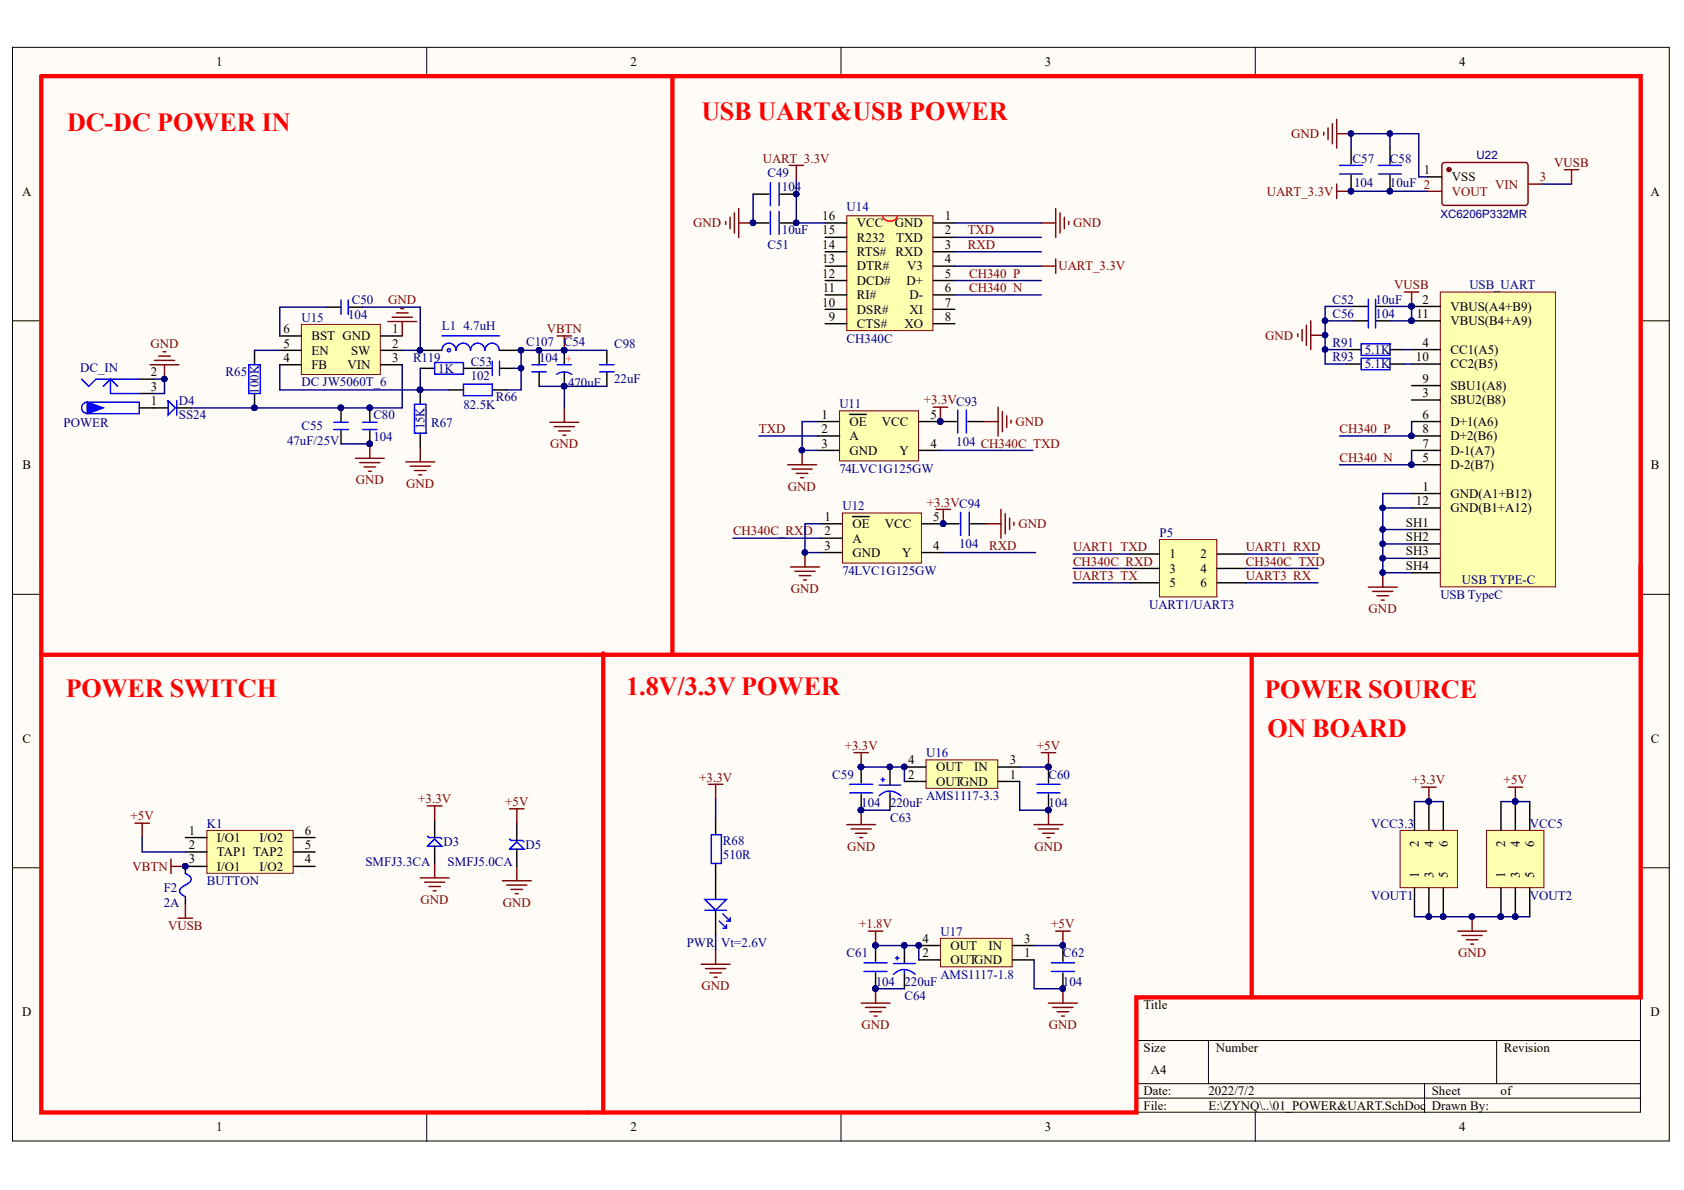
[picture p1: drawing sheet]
<svg xmlns="http://www.w3.org/2000/svg" width="297mm" height="210mm" viewBox="0 0 297 210" stroke-linecap="round" stroke-linejoin="round" font-family="sans-serif">
<defs><g id="words">
<g font-size="4.6" fill="#f00">
<text x="11.8" y="23.1">DC-DC POWER IN</text>
<text x="123.7" y="21.1">USB UART&amp;USB POWER</text>
<text x="11.6" y="122.9">POWER SWITCH</text>
<text x="110.5" y="122.6">1.8V/3.3V POWER</text>
<text x="223.1" y="123.2">POWER SOURCE</text>
<text x="223.6" y="130">ON BOARD</text>
</g>
<g font-size="2.3">
<text x="38.1" y="11.7">1</text>
<text x="111.2" y="11.7">2</text>
<text x="184.3" y="11.7">3</text>
<text x="257.4" y="11.7">4</text>
<text x="3.9" y="34.5">A</text>
<text x="251.1" y="30.7">1</text>
<text x="256.1" y="32">VSS</text>
<text x="291.1" y="34.5">A</text>
<text x="145" y="41.4">15</text>
<text x="145" y="38.8">16</text>
<text x="151.2" y="40.1">VCC</text>
<text x="157.8" y="40.1">GND</text>
<text x="166.6" y="38.8">1</text>
<text x="166.6" y="41.4">2</text>
<text x="145" y="46.4">13</text>
<text x="145" y="43.9">14</text>
<text x="151.2" y="47.7">DTR#</text>
<text x="151.2" y="45.2">RTS#</text>
<text x="151.2" y="42.6">R232</text>
<text x="158" y="45.2">RXD</text>
<text x="158.1" y="42.6">TXD</text>
<text x="160" y="47.7">V3</text>
<text x="166.6" y="43.9">3</text>
<text x="166.6" y="46.4">4</text>
<text x="145" y="49">12</text>
<text x="145.1" y="51.5">11</text>
<text x="151.2" y="52.8">RI#</text>
<text x="151.2" y="50.3">DCD#</text>
<text x="159.9" y="50.3">D+</text>
<text x="160.4" y="52.8">D-</text>
<text x="166.6" y="49">5</text>
<text x="166.6" y="51.5">6</text>
<text x="250.9" y="53.6">2</text>
<text x="50" y="58.8">6</text>
<text x="69.2" y="58.8">1</text>
<text x="145" y="54.1">10</text>
<text x="146.2" y="56.6">9</text>
<text x="151.2" y="57.9">CTS#</text>
<text x="151.2" y="55.3">DSR#</text>
<text x="159.5" y="57.9">XO</text>
<text x="160.4" y="55.3">XI</text>
<text x="166.6" y="54.1">7</text>
<text x="166.6" y="56.6">8</text>
<text x="249.8" y="56.1">11</text>
<text x="255.8" y="54.8">VBUS(A4+B9)</text>
<text x="255.8" y="57.4">VBUS(B4+A9)</text>
<text x="50" y="63.8">4</text>
<text x="50" y="61.3">5</text>
<text x="54.9" y="65.1">FB</text>
<text x="54.9" y="62.6">EN</text>
<text x="54.9" y="60">BST GND</text>
<text x="61.3" y="65.1">VIN</text>
<text x="61.9" y="62.6">SW</text>
<text x="69.2" y="61.3">2</text>
<text x="69.2" y="63.8">3</text>
<text x="249.7" y="63.7">10</text>
<text x="250.9" y="61.2">4</text>
<text x="255.8" y="62.4">CC1(A5)</text>
<text x="255.8" y="65">CC2(B5)</text>
<text x="26.6" y="71.4">1</text>
<text x="26.6" y="66.4">2</text>
<text x="26.6" y="68.9">3</text>
<text x="250.9" y="70">3</text>
<text x="250.9" y="67.5">9</text>
<text x="255.8" y="71.3">SBU2(B8)</text>
<text x="255.8" y="68.8">SBU1(A8)</text>
<text x="144.9" y="73.9">1</text>
<text x="144.9" y="76.4">2</text>
<text x="149.8" y="75.1">OE</text>
<text x="149.8" y="77.7">A</text>
<text x="155.6" y="75.1">VCC</text>
<text x="164.1" y="73.9">5</text>
<text x="250.9" y="73.9">6</text>
<text x="250.9" y="76.4">8</text>
<text x="255.8" y="75.1">D+1(A6)</text>
<text x="255.8" y="77.7">D+2(B6)</text>
<text x="4" y="82.8">B</text>
<text x="144.9" y="79">3</text>
<text x="149.8" y="80.2">GND</text>
<text x="158.6" y="80.2">Y</text>
<text x="164.1" y="79">4</text>
<text x="250.9" y="81.5">5</text>
<text x="250.9" y="79">7</text>
<text x="255.8" y="82.8">D-2(B7)</text>
<text x="255.8" y="80.2">D-1(A7)</text>
<text x="291.2" y="82.8">B</text>
<text x="249.7" y="89.1">12</text>
<text x="250.9" y="86.6">1</text>
<text x="255.8" y="87.8">GND(A1+B12)</text>
<text x="145.4" y="91.9">1</text>
<text x="145.4" y="94.4">2</text>
<text x="150.4" y="93.2">OE</text>
<text x="150.4" y="95.7">A</text>
<text x="156.1" y="93.2">VCC</text>
<text x="164.6" y="91.9">5</text>
<text x="248" y="95.4">SH2</text>
<text x="248" y="92.9">SH1</text>
<text x="255.8" y="90.4">GND(B1+A12)</text>
<text x="145.4" y="97">3</text>
<text x="150.4" y="98.2">GND</text>
<text x="159.2" y="98.2">Y</text>
<text x="164.6" y="97">4</text>
<text x="206.3" y="98.5">1</text>
<text x="206.3" y="101">3</text>
<text x="211.8" y="98.5">2</text>
<text x="211.8" y="101">4</text>
<text x="248" y="98">SH3</text>
<text x="248" y="100.5">SH4</text>
<text x="255.8" y="101.8">Shield4</text>
<text x="206.3" y="103.6">5</text>
<text x="211.8" y="103.6">6</text>
<text x="4" y="131">C</text>
<text x="291.2" y="131">C</text>
<text x="160.2" y="137.3">2</text>
<text x="160.2" y="134.8">4</text>
<text x="165.1" y="136.1">OUT</text>
<text x="171.8" y="136.1">IN</text>
<text x="178.1" y="137.3">1</text>
<text x="178.1" y="134.8">3</text>
<text x="165.1" y="138.6">OUTGND</text>
<text x="33.3" y="147.2">1</text>
<text x="33.3" y="149.8">2</text>
<text x="38.3" y="148.5">I/O1</text>
<text x="45.8" y="148.5">I/O2</text>
<text x="53.8" y="149.8">5</text>
<text x="53.8" y="147.2">6</text>
<text x="250.3" y="149.4" transform="rotate(-90 250.3 149.4)">2</text>
<text x="252.8" y="149.4" transform="rotate(-90 252.8 149.4)">4</text>
<text x="255.4" y="149.4" transform="rotate(-90 255.4 149.4)">6</text>
<text x="265.5" y="149.4" transform="rotate(-90 265.5 149.4)">2</text>
<text x="268.1" y="149.4" transform="rotate(-90 268.1 149.4)">4</text>
<text x="270.6" y="149.4" transform="rotate(-90 270.6 149.4)">6</text>
<text x="33.3" y="152.3">3</text>
<text x="38.3" y="151">TAP1 TAP2</text>
<text x="38.3" y="153.6">I/O1</text>
<text x="45.8" y="153.6">I/O2</text>
<text x="53.8" y="152.3">4</text>
<text x="250.3" y="154.8" transform="rotate(-90 250.3 154.8)">1</text>
<text x="252.8" y="154.8" transform="rotate(-90 252.8 154.8)">3</text>
<text x="255.4" y="154.8" transform="rotate(-90 255.4 154.8)">5</text>
<text x="265.5" y="154.8" transform="rotate(-90 265.5 154.8)">1</text>
<text x="268.1" y="154.8" transform="rotate(-90 268.1 154.8)">3</text>
<text x="270.6" y="154.8" transform="rotate(-90 270.6 154.8)">5</text>
<text x="162.7" y="166.3">4</text>
<text x="167.7" y="167.6">OUT</text>
<text x="174.4" y="167.6">IN</text>
<text x="180.6" y="166.3">3</text>
<text x="162.7" y="168.8">2</text>
<text x="167.7" y="170.1">OUTGND</text>
<text x="180.6" y="168.8">1</text>
<text x="3.9" y="179.2">D</text>
<text x="201.7" y="177.9">Title</text>
<text x="291.1" y="179.2">D</text>
<text x="201.7" y="185.6">Size</text>
<text x="214.4" y="185.6">Number</text>
<text x="265.3" y="185.6">Revision</text>
<text x="203" y="189.4">A4</text>
<text x="201.7" y="193.2">Date:</text>
<text x="201.7" y="195.7">File:</text>
<text x="213.2" y="193.2">2022/7/2</text>
<text x="213.2" y="195.7">E:\ZYNQ\..\01_POWER&amp;UART.SchDoc</text>
<text x="252.5" y="193.2">Sheet</text>
<text x="252.5" y="195.7">Drawn By:</text>
<text x="264.7" y="193.2">of</text>
<text x="38.1" y="199.5">1</text>
<text x="111.2" y="199.5">2</text>
<text x="184.3" y="199.5">3</text>
<text x="257.4" y="199.5">4</text>
</g>
<g font-size="2.3" fill="#800000">
<text x="134.6" y="28.7">UART_3.3V</text>
<text x="227.8" y="24.4">GND</text>
<text x="274.2" y="29.4">VUSB</text>
<text x="223.5" y="34.5">UART_3.3V</text>
<text x="122.3" y="40.1">GND</text>
<text x="170.7" y="41.4">TXD</text>
<text x="189.3" y="40.1">GND</text>
<text x="170.7" y="43.9">RXD</text>
<text x="186.7" y="47.7">UART_3.3V</text>
<text x="68.5" y="53.7">GND</text>
<text x="171" y="51.5">CH340_N</text>
<text x="171" y="49">CH340_P</text>
<text x="245.9" y="51">VUSB</text>
<text x="96.4" y="58.8">VBTN</text>
<text x="223.2" y="59.9">GND</text>
<text x="26.5" y="61.3">GND</text>
<text x="163" y="71.3">+3.3VC93</text>
<text x="133.9" y="76.4">TXD</text>
<text x="179.1" y="75.1">GND</text>
<text x="236.3" y="76.4">CH340_P</text>
<text x="97.1" y="79.1">GND</text>
<text x="236.3" y="81.5">CH340_N</text>
<text x="62.8" y="85.4">GND</text>
<text x="71.6" y="86.1">GND</text>
<text x="139" y="86.6">GND</text>
<text x="163.5" y="89.4">+3.3VC94</text>
<text x="129.3" y="94.4">CH340C_RXD</text>
<text x="179.6" y="93.2">GND</text>
<text x="174.5" y="97">RXD</text>
<text x="189.3" y="97.2">UART1_TXD</text>
<text x="189.3" y="99.7">CH340C_RXD</text>
<text x="219.8" y="97.2">UART1_RXD</text>
<text x="219.8" y="99.7">CH340C_TXD</text>
<text x="139.5" y="104.6">GND</text>
<text x="189.3" y="102.3">UART3_TX</text>
<text x="219.8" y="102.3">UART3_RX</text>
<text x="241.4" y="108.2">GND</text>
<text x="123.3" y="137.9">+3.3V</text>
<text x="149" y="132.3">+3.3V</text>
<text x="182.9" y="132.3">+5V</text>
<text x="73.8" y="141.7">+3.3V</text>
<text x="89.1" y="142.2">+5V</text>
<text x="249.1" y="138.4">+3.3V</text>
<text x="265.2" y="138.4">+5V</text>
<text x="23" y="144.7">+5V</text>
<text x="23.4" y="153.6">VBTN</text>
<text x="149.4" y="150">GND</text>
<text x="182.5" y="150">GND</text>
<text x="74.2" y="159.4">GND</text>
<text x="88.7" y="160">GND</text>
<text x="29.6" y="164">VUSB</text>
<text x="151.5" y="163.8">+1.8V</text>
<text x="185.4" y="163.8">+5V</text>
<text x="257.2" y="168.8">GND</text>
<text x="123.8" y="174.7">GND</text>
<text x="152" y="181.5">GND</text>
<text x="185" y="181.5">GND</text>
</g>
<g font-size="2.3" fill="#000080">
<text x="238.6" y="28.7">C57</text>
<text x="245.2" y="28.7">C58</text>
<text x="135.4" y="31.2">C49</text>
<text x="137.9" y="33.8">104</text>
<text x="238.8" y="33">104</text>
<text x="245.2" y="33">10uF 2</text>
<text x="137.9" y="41.4">10uF</text>
<text x="149.3" y="37.3">U14</text>
<text x="135.4" y="43.9">C51</text>
<text x="62" y="53.7">C50</text>
<text x="235" y="53.6">C52</text>
<text x="242.6" y="53.6">10uF</text>
<text x="259.2" y="51">USB_UART</text>
<text x="53.2" y="56.7">U15</text>
<text x="61.4" y="56.2">104</text>
<text x="77.9" y="58.1">L1</text>
<text x="81.8" y="58.1">4.7uH</text>
<text x="235" y="56.1">C56</text>
<text x="242.6" y="56.1">104</text>
<text x="14.1" y="65.6">DC_IN</text>
<text x="72.9" y="63.8">R119</text>
<text x="77.3" y="65.7">1K</text>
<text x="83" y="64.5">C53</text>
<text x="92.8" y="61">C107</text>
<text x="95.1" y="63.8">104</text>
<text x="99.4" y="61">C54</text>
<text x="108.3" y="61.3">C98</text>
<text x="149.3" y="60.4">CH340C</text>
<text x="235" y="61.2">R91</text>
<text x="235" y="63.7">R93</text>
<text x="240.7" y="62.4">5.1K</text>
<text x="240.7" y="65">5.1K</text>
<text x="31.6" y="71.4">D4</text>
<text x="39.8" y="66.4">R65</text>
<text x="45.7" y="69.4" transform="rotate(-90 45.7 69.4)">100K</text>
<text x="53.2" y="68.1">DC JW5060T_6</text>
<text x="83" y="67">102</text>
<text x="87.5" y="70.8">R66</text>
<text x="100.2" y="68.3">470uF</text>
<text x="108.3" y="67.6">22uF</text>
<text x="148.1" y="71.9">U11</text>
<text x="11.2" y="75.2">POWER</text>
<text x="31.6" y="74">SS24</text>
<text x="53.2" y="75.9">C55</text>
<text x="65.9" y="74">C80</text>
<text x="65.9" y="77.8">104</text>
<text x="74.9" y="75.8" transform="rotate(-90 74.9 75.8)">15K</text>
<text x="76" y="75.2">R67</text>
<text x="81.8" y="72.1">82.5K</text>
<text x="50.6" y="78.5">47uF/25V</text>
<text x="148.1" y="83.4">74LVC1G125GW</text>
<text x="168.7" y="78.7">104 CH340C_TXD</text>
<text x="148.6" y="90">U12</text>
<text x="204.5" y="94.7">P5</text>
<text x="148.6" y="101.4">74LVC1G125GW</text>
<text x="169.2" y="96.7">104</text>
<text x="202.7" y="107.4">UART1/UART3</text>
<text x="254.1" y="105.6">USB TypeC</text>
<text x="257.9" y="103.1">USB TYPE-C</text>
<text x="146.8" y="137.3">C59</text>
<text x="163.3" y="133.5">U16</text>
<text x="185" y="137.3">C60</text>
<text x="151.9" y="142.4">104</text>
<text x="157" y="142.4">220uF</text>
<text x="163.3" y="141.2">AMS1117-3.3</text>
<text x="185" y="142.4">104</text>
<text x="36.5" y="146">K1</text>
<text x="78.2" y="149.3">D3</text>
<text x="92.7" y="149.8">D5</text>
<text x="127.5" y="149">R68</text>
<text x="157" y="145">C63</text>
<text x="241.9" y="146">VCC3.3</text>
<text x="269.8" y="146">VCC5</text>
<text x="64.5" y="152.8">SMFJ3.3CA</text>
<text x="79" y="152.8">SMFJ5.0CA</text>
<text x="127.5" y="151.5">510R</text>
<text x="28.9" y="157.4">F2</text>
<text x="28.9" y="160">2A</text>
<text x="36.5" y="156.1">BUTTON</text>
<text x="241.9" y="158.7">VOUT1</text>
<text x="269.8" y="158.7">VOUT2</text>
<text x="121.1" y="167">PWR Vt=2.6V</text>
<text x="165.9" y="165">U17</text>
<text x="149.3" y="168.8">C61</text>
<text x="154.5" y="173.9">104</text>
<text x="159.5" y="173.9">220uF</text>
<text x="165.9" y="172.6">AMS1117-1.8</text>
<text x="187.5" y="168.8">C62</text>
<text x="187.5" y="173.9">104</text>
<text x="159.5" y="176.4">C64</text>
</g>
<g font-size="2.3" fill="#800">
<text x="256.1" y="34.5">VOUT</text>
<text x="263.7" y="33.3">VIN</text>
<text x="271.6" y="32">3</text>
</g>
<g font-size="2" fill="#000080">
<text x="260.4" y="28">U22</text>
<text x="254.1" y="38.4">XC6206P332MR</text>
</g>
<text font-size="1.8" fill="#f00" x="99.7" y="62.8" transform="rotate(90 99.7 62.8)">+</text>
</g></defs>
<g fill="#fffcf8" stroke="#000" stroke-width=".18">
<path d="M2.2 8.4h292.2v192.9h-292.2z"/>
<path d="M7.3 13.4h282.1v182.8h-282.1z"/>
</g>
<g fill="none" stroke="#000" stroke-width=".18">
<path d="M75.3 8.4v5M148.3 8.4v5M221.4 8.4v5M2.2 56.6h5.1M289.4 56.6h5.1M2.2 104.8h5.1M289.4 104.8h5.1M2.2 153.1h5.1M289.4 153.1h5.1M289.4 175.9h-89v20.3M75.3 196.2v5.1M148.3 196.2v5.1"/>
<path d="M200.4 183.5h89M200.4 191.2h89M200.4 193.7h89M213.2 183.5v7.7M221.4 196.2v5.1M251.3 191.2v5M264 183.5v7.7"/>
</g>
<path d="M98.3 59.3h2.5M99.5 59.3v2.5M30.2 151.5v2.6M30.2 152.8h2.5" fill="none" stroke="#800000" stroke-width=".25"/>
<g fill="#000080" stroke="#000080" stroke-width=".18">
<circle cx="99.5" cy="61.8" r=".49"/>
<circle cx="32.7" cy="152.8" r=".48"/>
</g>
<path d="M36.5 146.5h15.2v7.5h-15.2z" fill="#ffffb0" stroke="#800000" stroke-width=".18"/>
<path d="M132.8 39.3h2.8M137.7 39.3h2.8M32.7 147.7h3.8M32.7 150.3h3.8M32.7 152.8h3.8M51.8 147.7h3.8M51.8 150.3h3.8M51.8 152.8h3.8M126.2 144.7v2.5M126.2 152.3v6.4M126.2 160.4v4.6" fill="none" stroke="#000" stroke-width=".25"/>
<g fill="#000080" stroke="#000080" stroke-width=".18">
<circle cx="32.7" cy="152.8" r=".48"/>
<circle cx="140.4" cy="39.3" r=".48"/>
<circle cx="132.8" cy="39.3" r=".48"/>
</g>
<g fill="none" stroke="#800000" stroke-width=".25">
<path d="M183.7 39.3h2.5M186.2 36.8v5.1M187 37.5v3.6M187.7 38.3v2M188.5 39.1v.5M23.8 145.2h2.5M25.1 145.2v2.5M32.7 159.4v2.6M31.4 162h2.6M123.7 170.1h5.1M124.5 170.8h3.5M125.2 171.6h2"/>
<path d="M126 172.4h.5M126.2 167.5v2.6"/>
</g>
<path d="M135.9 37.3v4.1M137.4 37.3v4.1M124.3 158.7h3.8l-1.9 1.9zM125.5 147.2h1.7v5.1h-1.7zM124.3 160.6h3.8M126.9 162.5l1.2 1.2M127.5 161.2l1.3 1.3M127.5 163.7h.6M128.1 163.1v.6M128.8 161.8v.7h-.7" fill="none" stroke="#00f" stroke-width=".25"/>
<path d="M149.4 38.1h15.2v20.2h-15.2z" fill="#ffffb0" stroke="#800000" stroke-width=".18"/>
<g fill="none" stroke="#000" stroke-width=".25">
<path d="M132.8 34.2h2.8M137.7 34.2h2.8M145.5 39.3h3.9M164.6 39.3h3.8M145.5 41.9h3.9M145.5 44.4h3.9M145.5 46.9h3.9M145.5 49.5h3.9M145.5 52h3.9M145.5 54.6h3.9M145.5 57.1h3.9M164.6 41.9h3.8"/>
<path d="M164.6 44.4h3.8M164.6 46.9h3.8M164.6 49.5h3.8M164.6 52h3.8M164.6 54.6h3.8M164.6 57.1h3.8"/>
</g>
<path d="M155.7 38.1a1.32 1.32 0 0 0 1.3 .9 1.32 1.32 0 0 0 1.3-.9" fill="none" stroke="#f00" stroke-width=".25"/>
<path d="M135.9 32.2v4.1M137.4 32.2v4.1" fill="none" stroke="#00f" stroke-width=".25"/>
<g fill="#000080" stroke="#000080" stroke-width=".18">
<circle cx="140.4" cy="34.2" r=".48"/>
<circle cx="132.8" cy="39.3" r=".48"/>
</g>
<path d="M128 39.1v.5M128.8 38.3v2M129.5 37.5v3.6M130.3 36.8v5.1M130.3 39.3h2.5" fill="none" stroke="#800000" stroke-width=".25"/>
<path d="M289.4 99.8v76.1h-89v20.3h-193.1v-182.8h282.1v102.1h-282.1M106.4 115.2v81" fill="none" stroke="#f00" stroke-width=".76"/>
<path d="M165.9 165.5h12.6v5h-12.6z" fill="#ffffb0" stroke="#800000" stroke-width=".18"/>
<path d="M154.4 166.8v2.8M154.4 171.6v2.8M159.5 166.8v3M159.5 171.9v2.5M162.1 169.3h3.8M162.1 166.8h3.8M178.6 169.3h3.8M178.6 166.8h3.8M187.5 166.8v2.8M187.5 171.6v2.8" fill="none" stroke="#000" stroke-width=".25"/>
<g fill="#000080" stroke="#000080" stroke-width=".18">
<circle cx="162" cy="166.8" r=".48"/>
<circle cx="187.5" cy="174.4" r=".48"/>
<circle cx="187.5" cy="166.8" r=".48"/>
<circle cx="154.4" cy="174.4" r=".48"/>
<circle cx="154.4" cy="166.8" r=".48"/>
<circle cx="159.5" cy="166.8" r=".48"/>
<circle cx="267.3" cy="141.4" r=".48"/>
</g>
<path d="M152.4 171.4h4.1M152.4 169.8h4.1M157.6 171.9a2.61 2.61 0 0 1 3.8 0M157.6 170h3.8M158 169h.6M158.3 168.7v.6M159.5 171.2v.7M185.5 171.4h4M185.5 169.8h4" fill="none" stroke="#00f" stroke-width=".25"/>
<g fill="none" stroke="#800000" stroke-width=".25">
<path d="M266 138.9h2.6M267.3 138.9v2.5M151.9 176.9h5.1M152.7 177.7h3.5M153.2 164.2h2.5M153.4 178.5h2.1M154.2 179.2h.5M154.4 164.2v2.6M154.4 174.4v2.5M184.9 176.9h5.1M185.7 177.7h3.6M186.2 164.2h2.6"/>
<path d="M186.5 178.5h2M187.2 179.2h.5M187.5 164.2v2.6M187.5 174.4v2.5"/>
</g>
<path d="M262.2 146.5h10.1v10.1h-10.1z" fill="#ffffb0" stroke="#800000" stroke-width=".18"/>
<path d="M264.8 141.4v5.1M264.8 156.6v5.1M267.3 141.4v5.1M267.3 156.6v5.1M269.8 141.4v5.1M269.8 156.6v5.1" fill="none" stroke="#000" stroke-width=".25"/>
<g fill="#000080" stroke="#000080" stroke-width=".18">
<circle cx="264.7" cy="161.7" r=".49"/>
<circle cx="267.3" cy="161.7" r=".48"/>
<circle cx="267.3" cy="141.4" r=".48"/>
<circle cx="259.6" cy="161.7" r=".49"/>
</g>
<path d="M257.1 164.2h5.1M257.9 165h3.5M258.7 165.8h2M259.4 166.5h.5M259.7 161.7v2.5" fill="none" stroke="#800000" stroke-width=".25"/>
<path d="M247 146.5h10.1v10.1h-10.1z" fill="#ffffb0" stroke="#800000" stroke-width=".18"/>
<path d="M32.7 152.8v1.3M32.7 158.1v1.3M249.5 141.4v5.1M249.5 156.6v5.1M252 141.4v5.1M252 156.6v5.1M254.6 141.4v5.1M254.6 156.6v5.1" fill="none" stroke="#000" stroke-width=".25"/>
<g fill="#000080" stroke="#000080" stroke-width=".18">
<circle cx="252" cy="161.7" r=".48"/>
<circle cx="252" cy="141.4" r=".48"/>
<circle cx="254.6" cy="161.7" r=".49"/>
<circle cx="132.8" cy="39.3" r=".48"/>
<circle cx="154.4" cy="174.4" r=".48"/>
<circle cx="162" cy="166.8" r=".48"/>
<circle cx="159.5" cy="166.8" r=".48"/>
<circle cx="154.4" cy="166.8" r=".48"/>
<circle cx="187.5" cy="174.4" r=".48"/>
<circle cx="187.5" cy="166.8" r=".48"/>
<circle cx="267.3" cy="161.7" r=".48"/>
<circle cx="264.7" cy="161.7" r=".49"/>
<circle cx="259.6" cy="161.7" r=".49"/>
<circle cx="267.3" cy="141.4" r=".48"/>
<circle cx="32.7" cy="152.8" r=".48"/>
</g>
<path d="M125 138.3h2.5M126.2 138.3v2.6M250.8 138.9h2.5M252 138.9v2.5" fill="none" stroke="#800000" stroke-width=".25"/>
<path d="M118.6 13.7v101.5M220.8 115.5v60.4" fill="none" stroke="#f00" stroke-width=".76"/>
<g fill="none" stroke="#000080" stroke-width=".25">
<path d="M132.8 34.2v5.1M168.4 39.3h15.3M168.4 49.5h15.3M168.4 52h15.3M168.4 46.9h15.3M168.4 41.9h15.3M168.4 44.4h15.3M25.1 147.7v2.6h7.6M126.2 140.9v3.8M249.5 141.4h5.1M264.8 141.4h5M126.2 165v2.5"/>
<path d="M154.4 166.8h7.7v2.5M154.4 174.4h5.1M182.4 169.3v5.1h5.1M182.4 166.8h5.1M249.5 161.7h20.3"/>
</g>
<path d="M32.7 154.1l.2 .1a.85 .85 0 0 1 .6 1.4l-1 .6a.94 .94 0 0 0-.6 1.5l.8 .4" fill="none" stroke="#00f" stroke-width=".25"/>
<path d="M163.3 134h12.7v5.1h-12.7z" fill="#ffffb0" stroke="#800000" stroke-width=".18"/>
<g fill="none" stroke="#000" stroke-width=".25">
<path d="M24.6 72h5M24.6 66.9h2.5M24.6 69.4h2.5M31.2 72h2.5M151.9 135.3v2.8M157 135.3v3M159.5 137.8h3.8M159.5 135.3h3.8M176 137.8h3.9M176 135.3h3.9M184.9 135.3v2.8M151.9 140.1v2.8"/>
<path d="M157 140.4v2.5M184.9 140.1v2.8"/>
</g>
<g fill="#000080" stroke="#000080" stroke-width=".18">
<circle cx="159.5" cy="135.3" r=".48"/>
<circle cx="184.9" cy="142.9" r=".48"/>
<circle cx="184.9" cy="135.3" r=".48"/>
<circle cx="151.9" cy="142.9" r=".49"/>
<circle cx="151.9" cy="135.3" r=".49"/>
<circle cx="157" cy="135.3" r=".48"/>
<circle cx="29" cy="66.8" r=".48"/>
</g>
<g fill="none" stroke="#00f" stroke-width=".25">
<path d="M14.4 66.9l1.3 1.2 1.2-1.2h7.7M15.4 70.9h9.2v2.1h-9.2zM15.4 70.9a.99 .99 0 0 0-1 1 .99 .99 0 0 0 1 1M18.2 68.1l1.3-1.2v2.5h5.1M19.5 66.9l1.3 1.2M29.6 70.7l1.3 1.3-1.3 1.2zM31.2 70.7v2.5M149.9 139.9h4M149.9 138.3h4M155.1 138.5h3.8M155.4 137.5h.6M155.7 137.2v.6"/>
<path d="M157 139.7v.7M182.9 139.9h4.1M182.9 138.3h4.1M155.1 140.4a2.61 2.61 0 0 1 3.8 0"/>
</g>
<g fill="none" stroke="#800000" stroke-width=".25">
<path d="M26.5 64.3h5.1M27.2 63.6h3.6M28 62.8h2M28.8 62h.5M29 64.3v2.6M150.6 132.8h2.6M151.9 132.8v2.5M183.7 132.8h2.5M184.9 132.8v2.5M149.4 145.5h5M150.1 146.2h3.6M150.9 147h2"/>
<path d="M151.6 147.7h.6M151.9 142.9v2.6M182.4 145.5h5.1M183.2 146.2h3.5M183.9 147h2.1M184.7 147.7h.5M184.9 142.9v2.6"/>
</g>
<path d="M151.9 135.3h7.6v2.5M179.9 137.8v5.1h5M179.9 135.3h5M151.9 142.9h5.1" fill="none" stroke="#000080" stroke-width=".25"/>
<path d="M15.4 70.9l2.8 1.1-2.8 1z" fill="#00f"/>
<g fill="none" stroke="#00f" stroke-width=".25">
<path d="M77.9 59.3h10.2M15.4 70.9l2.8 1.1-2.8 1zM64 75.8h2.5M64 74.5h2.5M79.5 61.7a.28 .28 0 0 0-.4-.2 .28 .28 0 0 0-.2 .3 .28 .28 0 0 0 .3 .2l.3-.2M80.4 61.8a1.25 1.25 0 0 0-1.2-1.3 1.25 1.25 0 0 0-1.3 1.3M83 61.8a1.26 1.26 0 0 0-1.3-1.3 1.26 1.26 0 0 0-1.2 1.3M85.5 61.8a1.25 1.25 0 0 0-1.2-1.3 1.25 1.25 0 0 0-1.3 1.3M88.1 61.8a1.26 1.26 0 0 0-1.3-1.3 1.26 1.26 0 0 0-1.3 1.3M93.8 64.3h2.6M93.8 65.6h2.6M98.2 66a2.25 2.25 0 0 1 2.7 .1"/>
<path d="M98.3 64.3h2.5"/>
</g>
<path d="M65.2 72v2.5M65.2 75.8v2.5M74.1 61.8h3.8M88.1 61.8h3.8M95.1 61.8v2.5M95.1 65.6v2.5M99.5 61.8v2.5M99.5 65.6v2.5" fill="none" stroke="#000" stroke-width=".25"/>
<g fill="#000080" stroke="#000080" stroke-width=".18">
<circle cx="99.5" cy="61.8" r=".49"/>
<circle cx="99.5" cy="68.1" r=".49"/>
<circle cx="74.1" cy="61.8" r=".49"/>
<circle cx="91.9" cy="61.8" r=".48"/>
<circle cx="95.1" cy="61.8" r=".48"/>
<circle cx="65.2" cy="71.9" r=".48"/>
<circle cx="65.2" cy="78.3" r=".48"/>
</g>
<path d="M97 74.5h5.1M97.8 75.3h3.5M98.5 76h2.1M99.3 76.8h.5M99.5 72v2.5" fill="none" stroke="#800000" stroke-width=".25"/>
<path d="M53.2 57.2h13.9v8.9h-13.9z" fill="#ffffb0" stroke="#800000" stroke-width=".18"/>
<g fill="none" stroke="#000" stroke-width=".25">
<path d="M238.3 26.1v2.8M238.3 30.9v2.8M245.2 26.1v2.8M245.2 30.9v2.8M251.8 31.2h2.5M49.3 59.3h3.9M57.6 54.2h2.5M61.4 54.2h2.6M67.1 59.3h3.9M44.9 61.8v2.5M44.9 69.4v2.6M49.3 61.8h3.9"/>
<path d="M49.3 64.3h3.9M60.1 72v2.5M60.1 75.8v2.5M67.1 61.8h3.9M67.1 64.3h3.9M74.1 68.8v2.5M74.1 76.4v2.5M74.1 65h2.6M79.2 68.8h2.6M81.8 65h5M86.8 68.8h2.6M88.1 65h2.5"/>
<path d="M249 95.9h5.1M249 98.5h5.1M249 93.4h5.1M249 101h5.1"/>
</g>
<g fill="#000080" stroke="#000080" stroke-width=".18">
<circle cx="74.1" cy="68.8" r=".49"/>
<circle cx="60.1" cy="71.9" r=".48"/>
<circle cx="44.9" cy="71.9" r=".48"/>
<circle cx="65.2" cy="78.3" r=".48"/>
<circle cx="29" cy="66.8" r=".48"/>
<circle cx="74.1" cy="61.8" r=".49"/>
<circle cx="91.9" cy="64.9" r=".48"/>
<circle cx="65.2" cy="71.9" r=".48"/>
<circle cx="99.5" cy="68.1" r=".49"/>
<circle cx="238.3" cy="33.7" r=".48"/>
<circle cx="245.2" cy="33.7" r=".48"/>
<circle cx="245.2" cy="23.6" r=".48"/>
<circle cx="238.3" cy="23.6" r=".48"/>
<circle cx="243.9" cy="101" r=".48"/>
</g>
<g fill="none" stroke="#00f" stroke-width=".25">
<path d="M236.3 29.2h4.1M236.3 30.7h4.1M243.1 29.2h4.1M243.1 30.7h4.1M60.1 52.9v2.5M61.4 52.9v2.5M43.9 64.3h2v5.1h-2zM58.9 75.8h2.5M58.9 74.5h2.5M73.1 71.3h2v5.1h-2zM76.7 64h5.1v2h-5.1zM81.8 67.8h5v2h-5z"/>
<path d="M86.8 63.7v2.5M88.1 63.7v2.5"/>
</g>
<g fill="none" stroke="#800000" stroke-width=".25">
<path d="M233.5 23.3v.5M234.3 22.6v2M235 21.8v3.6M235.8 21v5.1M235.8 32.5v2.5M235.8 33.7h2.5M235.8 23.6h2.5M275.9 29.9h2.6M277.2 29.9v2.6M68.4 56.7h5.1M69.2 56h3.5M69.9 55.2h2.1"/>
<path d="M70.7 54.4h.5M71 56.7v2.6M65.2 78.3v2.5M74.1 78.9v2.6M62.7 80.8h5.1M63.5 81.6h3.5M64.2 82.4h2M65 83.1h.5M71.6 81.5h5.1M72.3 82.2h3.6M73.1 83h2M73.9 83.8h.5"/>
<path d="M241.4 103.6h5.1M242.1 104.3h3.6M242.9 105.1h2M243.7 105.8h.5M243.9 101v2.6"/>
</g>
<g fill="none" stroke="#000080" stroke-width=".25">
<path d="M238.3 33.7h13.5M238.3 26.1v-2.5h12v7.6h1.5M245.2 23.6v2.5M272.1 32.5h5.1M57.6 54.2h-8.3v5.1M64 54.2h10.1v7.6h-3.1M27.1 66.9h1.9v2.5h-1.9M44.9 61.8h4.4M49.3 64.3v4.5h29.9M60.1 78.3h5.1M71 64.3v7.7h-37.3M74.1 65v3.8"/>
<path d="M90.6 65h1.3v3.8h-2.5M95.1 68.1h4.4v3.9"/>
</g>
<path d="M251.8 33.7h2.5M254.4 28.9l.4-.2h14.5l.2 .5v6.8l-.5 .2h-14.4l-.3-.5zM269.6 32.5h2.5" fill="none" stroke="#800" stroke-width=".25"/>
<circle cx="255.6" cy="29.9" r=".36" fill="#800" stroke="#800" stroke-width=".25"/>
<path d="M254 51.5h20.4v52h-20.4z" fill="#ffffb0" stroke="#800000" stroke-width=".18"/>
<g fill="none" stroke="#000" stroke-width=".25">
<path d="M238.8 54.1h2.6M238.8 56.6h2.6M242.6 54.1h2.6M242.6 56.6h2.6M249 54.1h5.1M249 56.6h5.1M107 61.8v2.5M107 65.6v2.5M237.6 61.7h2.5M237.6 64.2h2.5M245.2 61.7h2.5M245.2 64.2h2.5"/>
<path d="M249 70.6h5.1M249 61.7h5.1M249 74.4h5.1M249 79.4h5.1M249 76.9h5.1M249 68h5.1M249 64.2h5.1M249 87.1h5.1M249 82h5.1M249 89.6h5.1M76.7 144.7v3M76.7 149.3v3"/>
<path d="M91.2 145.2v3M91.2 149.8v3"/>
</g>
<g fill="#000080" stroke="#000080" stroke-width=".18">
<circle cx="249" cy="54" r=".48"/>
<circle cx="249" cy="82" r=".48"/>
<circle cx="249" cy="76.9" r=".48"/>
<circle cx="249" cy="56.6" r=".48"/>
<circle cx="233.7" cy="59.1" r=".48"/>
<circle cx="233.7" cy="56.6" r=".48"/>
<circle cx="233.7" cy="61.6" r=".48"/>
<circle cx="243.9" cy="101" r=".48"/>
<circle cx="243.9" cy="98.5" r=".48"/>
<circle cx="243.9" cy="95.9" r=".48"/>
<circle cx="243.9" cy="93.4" r=".48"/>
<circle cx="243.9" cy="89.6" r=".48"/>
<circle cx="140.4" cy="39.3" r=".48"/>
<circle cx="140.4" cy="34.2" r=".48"/>
<circle cx="91.9" cy="64.9" r=".48"/>
<circle cx="91.9" cy="61.8" r=".48"/>
<circle cx="95.1" cy="61.8" r=".48"/>
<circle cx="99.5" cy="61.8" r=".49"/>
<circle cx="99.5" cy="68.1" r=".49"/>
</g>
<path d="M241.4 52.8v5.1M242.6 52.8v5.1M105.8 64.3h2.5M105.8 65.6h2.5M240.1 60.7h5.1v2h-5.1zM240.1 63.2h5.1v2h-5.1zM75.4 149.3l1.3-1.3 1.2 1.3zM75.4 147.5l.3 .2h2l.2 .3M89.9 149.8l1.3-1.3 1.2 1.3zM89.9 148l.2 .2h2.1l.2 .3" fill="none" stroke="#00f" stroke-width=".25"/>
<g fill="none" stroke="#800000" stroke-width=".25">
<path d="M139.2 29.2h2.5M140.5 29.2v2.5M183.7 46.9h2.5M186.2 45.7v2.5M228.9 58.9v.5M229.7 58.1v2M230.4 57.4v3.5M231.2 56.6v5.1M231.2 59.1h2.5M247.7 51.5h2.6M249 51.5v2.6M74.1 154.8h5.1"/>
<path d="M74.9 155.6h3.5M75.4 142.2h2.5M75.7 156.4h2M76.4 157.1h.5M76.7 142.2v2.5M76.7 152.3v2.5M88.6 155.4h5.1M89.4 156.1h3.5M89.9 142.7h2.5M90.1 156.9h2.1M90.9 157.6h.5M91.2 142.7v2.5"/>
<path d="M91.2 152.8v2.6"/>
</g>
<g fill="none" stroke="#000080" stroke-width=".25">
<path d="M140.5 31.7v7.6h5M233.7 56.6h5.1M238.8 54.1h-5.1v10.1h3.9M245.2 54.1h3.8v2.5h-3.8M99.5 68.1h7.5M107 61.8h-15.1v3.2M233.7 61.7h3.9M247.7 61.7h1.3M247.7 64.2h1.3M249 79.4v2.6h-12.7M249 74.4v2.5h-12.7M243.9 98.5h5.1"/>
<path d="M243.9 95.9h5.1M243.9 93.4h5.1M243.9 89.6h5.1M249 87.1h-5.1v13.9h5.1"/>
</g>
<path d="M204.5 95.2h10.1v10.1h-10.1z" fill="#ffffb0" stroke="#800000" stroke-width=".18"/>
<path d="M165.9 74.4h2.8M170.7 74.4h2.8M199.4 97.7h5.1M214.7 97.7h5.1M199.4 100.3h5.1M199.4 102.8h5.1M214.7 100.3h5.1M214.7 102.8h5.1" fill="none" stroke="#000" stroke-width=".25"/>
<path d="M189.3 97.7h10.1M219.8 97.7h12.7M189.3 100.3h10.1M189.3 102.8h10.1M219.8 100.3h12.7M219.8 102.8h12.7" fill="none" stroke="#000080" stroke-width=".25"/>
<path d="M168.9 72.3v4.1M170.5 72.3v4.1" fill="none" stroke="#00f" stroke-width=".25"/>
<g fill="#000080" stroke="#000080" stroke-width=".18">
<circle cx="165.9" cy="74.3" r=".48"/>
<circle cx="141.4" cy="79.4" r=".49"/>
</g>
<path d="M141.5 79.4v2.6M164.6 71.8h2.6M165.9 71.8v2.6M138.9 82h5.1M139.7 82.7h3.6M140.5 83.5h2M141.2 84.3h.5" fill="none" stroke="#800000" stroke-width=".25"/>
<path d="M148.1 72.5h13.9v8.8h-13.9z" fill="#ffffb0" stroke="#800000" stroke-width=".18"/>
<path d="M144.3 74.4h3.8M144.3 76.9h3.8M144.3 79.4h3.8M149.9 73.1h2.9M162.1 74.4h3.8M162.1 79.4h3.8M166.4 92.4h2.8M171.2 92.4h2.8" fill="none" stroke="#000" stroke-width=".25"/>
<g fill="#000080" stroke="#000080" stroke-width=".18">
<circle cx="165.9" cy="74.3" r=".48"/>
<circle cx="141.4" cy="79.4" r=".49"/>
<circle cx="166.4" cy="92.4" r=".48"/>
<circle cx="142" cy="97.4" r=".48"/>
</g>
<path d="M133.9 76.9h10.4M144.3 74.4h-2.8v5h2.8M165.9 79.4h16.2" fill="none" stroke="#000080" stroke-width=".25"/>
<path d="M173.5 74.4h2.5M176 71.8v5.1M176.8 72.6v3.5M177.6 73.3v2.1M178.3 74.1v.5M142 97.5v2.5M165.1 89.9h2.6M166.4 89.9v2.5M139.4 100h5.1M140.2 100.8h3.6M141 101.5h2M141.7 102.3h.5" fill="none" stroke="#800000" stroke-width=".25"/>
<path d="M169.4 90.4v4M171 90.4v4" fill="none" stroke="#00f" stroke-width=".25"/>
<path d="M148.6 90.5h13.9v8.8h-13.9z" fill="#ffffb0" stroke="#800000" stroke-width=".18"/>
<path d="M144.8 92.4h3.8M144.8 94.9h3.8M144.8 97.5h3.8M150.4 91.1h2.9M162.6 92.4h3.8M162.6 97.5h3.8" fill="none" stroke="#000" stroke-width=".25"/>
<g fill="#000080" stroke="#000080" stroke-width=".18">
<circle cx="166.4" cy="92.4" r=".48"/>
<circle cx="142" cy="97.4" r=".48"/>
</g>
<path d="M129.3 94.9h15.5M144.8 92.4h-2.8v5.1h2.8M166.4 97.5h16.3" fill="none" stroke="#000080" stroke-width=".25"/>
<path d="M174 92.4h2.6M176.6 89.9v5M177.3 90.6v3.6M178.1 91.4v2M178.8 92.1v.5" fill="none" stroke="#800000" stroke-width=".25"/>
<use href="#words"/>
</svg>
